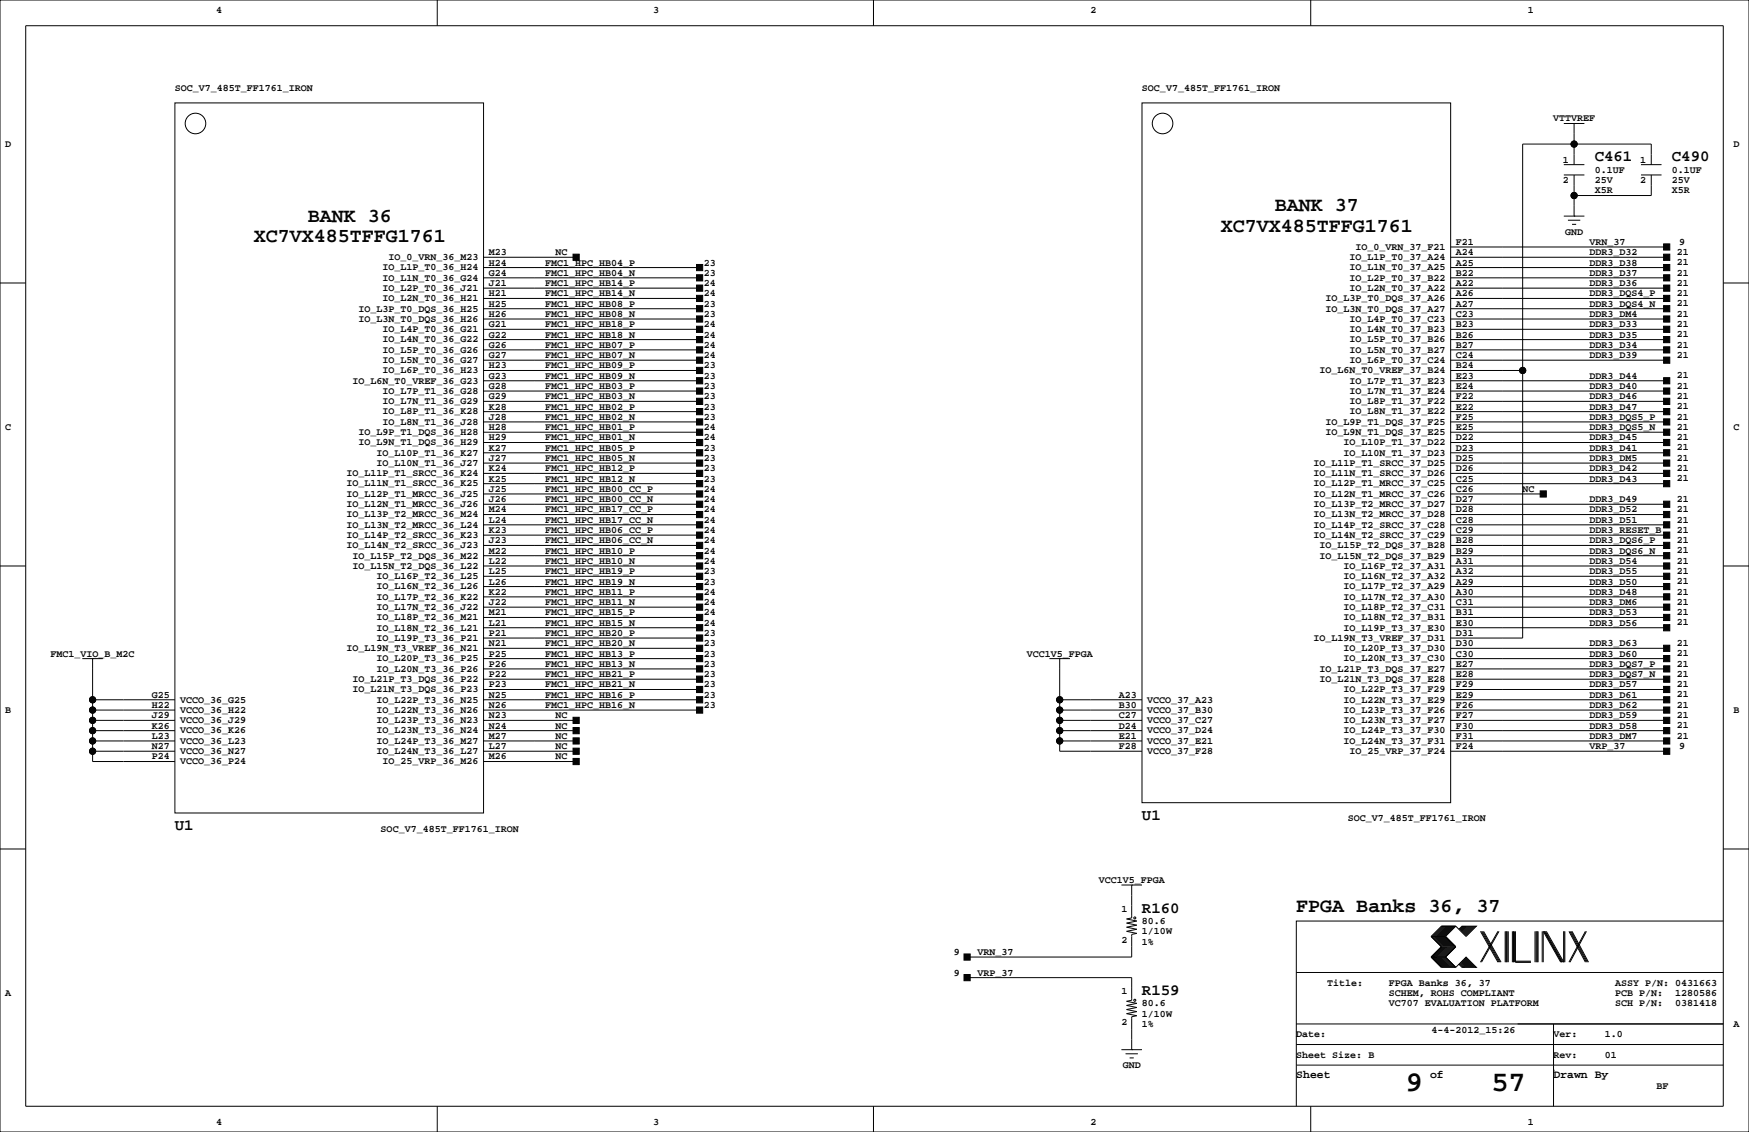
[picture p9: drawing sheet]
<svg xmlns="http://www.w3.org/2000/svg" width="432mm" height="279mm" viewBox="0 0 432 279" stroke-linecap="round" stroke-linejoin="round" font-family="sans-serif">
<defs><g id="words">
<g font-size="7.1">
<text x="347" y="269.3">9</text>
<text x="368.2" y="269.3">57</text>
</g>
<g font-size="4.9">
<text x="314.7" y="52.2">BANK 37</text>
<text x="62.7" y="59.8">XC7VX485TFFG1761</text>
<text x="76" y="54.7">BANK 36</text>
<text x="301.4" y="57.3">XC7VX485TFFG1761</text>
<text x="320" y="225.1">FPGA Banks 36, 37</text>
</g>
<g font-size="3.9">
<text x="393.7" y="39.8">C461</text>
<text x="412.7" y="39.8">C490</text>
<text x="281.9" y="202.4">U1</text>
<text x="43.2" y="204.9">U1</text>
<text x="281.9" y="225.3">R160</text>
<text x="281.9" y="245.6">R159</text>
</g>
<g font-size="2.8">
<text x="320" y="266.1">Sheet</text>
<text x="353.1" y="266.1">of</text>
<text x="383.5" y="266.1">Drawn By</text>
</g>
<g font-size="2.5">
<text x="53.3" y="3.3">4</text>
<text x="161.3" y="3.3">3</text>
<text x="269.2" y="3.3">2</text>
<text x="377.2" y="3.3">1</text>
<text x="43.2" y="22.4">SOC_V7_485T_FF1761_IRON</text>
<text x="281.9" y="22.4">SOC_V7_485T_FF1761_IRON</text>
<text x="383.4" y="30">VTTVREF</text>
<text x="1.3" y="36.3">D</text>
<text x="385.9" y="40.1">1</text>
<text x="404.9" y="40.1">1</text>
<text x="428" y="36.3">D</text>
<text x="385.9" y="45.2">2</text>
<text x="393.7" y="47.8">X5R</text>
<text x="393.7" y="45.2">25V</text>
<text x="393.7" y="42.7">0.1UF</text>
<text x="404.9" y="45.2">2</text>
<text x="412.7" y="42.7">0.1UF</text>
<text x="412.7" y="45.2">25V</text>
<text x="412.7" y="47.8">X5R</text>
<text x="386.4" y="57.9">GND</text>
<text x="95.9" y="64.2">IO_0_VRN_36_M23</text>
<text x="120.6" y="65.5">H24</text>
<text x="120.6" y="63">M23</text>
<text x="134.6" y="65.5">FMC1_HPC_HB04_P</text>
<text x="137.2" y="63">NC</text>
<text x="173.8" y="65.5">23</text>
<text x="333.2" y="64.2">IO_L1P_T0_37_A24</text>
<text x="334.6" y="61.7">IO_0_VRN_37_F21</text>
<text x="359.4" y="65.5">A25</text>
<text x="359.4" y="63">A24</text>
<text x="359.4" y="60.5">F21</text>
<text x="392.4" y="63">DDR3_D32</text>
<text x="392.4" y="65.5">DDR3_D38</text>
<text x="392.4" y="60.5">VRN_37</text>
<text x="414" y="62.9">21</text>
<text x="414" y="65.5">21</text>
<text x="414.5" y="60.5">9</text>
<text x="94.4" y="71.8">IO_L2P_T0_36_J21</text>
<text x="94.4" y="69.3">IO_L1N_T0_36_G24</text>
<text x="94.4" y="66.7">IO_L1P_T0_36_H24</text>
<text x="120.6" y="70.6">J21</text>
<text x="120.6" y="68.1">G24</text>
<text x="134.6" y="70.6">FMC1_HPC_HB14_P</text>
<text x="134.6" y="68.1">FMC1_HPC_HB04_N</text>
<text x="173.8" y="70.6">24</text>
<text x="173.8" y="68.1">23</text>
<text x="333.2" y="71.8">IO_L2N_T0_37_A22</text>
<text x="333.2" y="69.3">IO_L2P_T0_37_B22</text>
<text x="333.2" y="66.7">IO_L1N_T0_37_A25</text>
<text x="359.4" y="70.6">A22</text>
<text x="359.4" y="68.1">B22</text>
<text x="392.4" y="68.1">DDR3_D37</text>
<text x="392.4" y="70.6">DDR3_D36</text>
<text x="414" y="68">21</text>
<text x="414" y="70.5">21</text>
<text x="88.5" y="76.9">IO_L3P_T0_DQS_36_H25</text>
<text x="94.4" y="74.4">IO_L2N_T0_36_H21</text>
<text x="120.6" y="75.7">H25</text>
<text x="120.6" y="73.2">H21</text>
<text x="134.6" y="73.2">FMC1_HPC_HB14_N</text>
<text x="134.6" y="75.7">FMC1_HPC_HB08_P</text>
<text x="173.8" y="73.2">24</text>
<text x="173.8" y="75.7">23</text>
<text x="327.2" y="76.9">IO_L3N_T0_DQS_37_A27</text>
<text x="327.2" y="74.4">IO_L3P_T0_DQS_37_A26</text>
<text x="359.4" y="75.7">A27</text>
<text x="359.4" y="73.2">A26</text>
<text x="392.4" y="75.7">DDR3_DQS4_N</text>
<text x="392.4" y="73.2">DDR3_DQS4_P</text>
<text x="414" y="75.6">21</text>
<text x="414" y="73.1">21</text>
<text x="88.5" y="79.4">IO_L3N_T0_DQS_36_H26</text>
<text x="94.4" y="82">IO_L4P_T0_36_G21</text>
<text x="120.6" y="83.3">G22</text>
<text x="120.6" y="80.8">G21</text>
<text x="120.6" y="78.2">H26</text>
<text x="134.6" y="83.3">FMC1_HPC_HB18_N</text>
<text x="134.6" y="80.8">FMC1_HPC_HB18_P</text>
<text x="134.6" y="78.2">FMC1_HPC_HB08_N</text>
<text x="173.8" y="83.3">24</text>
<text x="173.8" y="80.8">24</text>
<text x="173.8" y="78.2">23</text>
<text x="333.2" y="82">IO_L4N_T0_37_B23</text>
<text x="333.2" y="79.4">IO_L4P_T0_37_C23</text>
<text x="359.4" y="83.3">B26</text>
<text x="359.4" y="80.8">B23</text>
<text x="359.4" y="78.2">C23</text>
<text x="392.4" y="80.8">DDR3_D33</text>
<text x="392.4" y="78.2">DDR3_DM4</text>
<text x="392.4" y="83.3">DDR3_D35</text>
<text x="414" y="80.7">21</text>
<text x="414" y="78.2">21</text>
<text x="414" y="83.2">21</text>
<text x="94.4" y="89.6">IO_L5N_T0_36_G27</text>
<text x="94.4" y="87.1">IO_L5P_T0_36_G26</text>
<text x="94.4" y="84.5">IO_L4N_T0_36_G22</text>
<text x="120.6" y="88.4">G27</text>
<text x="120.6" y="85.9">G26</text>
<text x="134.6" y="88.4">FMC1_HPC_HB07_N</text>
<text x="134.6" y="85.9">FMC1_HPC_HB07_P</text>
<text x="173.8" y="88.4">24</text>
<text x="173.8" y="85.9">24</text>
<text x="333.2" y="89.6">IO_L6P_T0_37_C24</text>
<text x="333.2" y="87.1">IO_L5N_T0_37_B27</text>
<text x="333.2" y="84.5">IO_L5P_T0_37_B26</text>
<text x="359.4" y="88.4">C24</text>
<text x="359.4" y="85.9">B27</text>
<text x="392.4" y="88.4">DDR3_D39</text>
<text x="392.4" y="85.9">DDR3_D34</text>
<text x="414" y="88.3">21</text>
<text x="414" y="85.8">21</text>
<text x="87" y="94.7">IO_L6N_T0_VREF_36_G23</text>
<text x="94.4" y="92.1">IO_L6P_T0_36_H23</text>
<text x="120.6" y="93.5">G23</text>
<text x="120.6" y="90.9">H23</text>
<text x="134.6" y="90.9">FMC1_HPC_HB09_P</text>
<text x="134.6" y="93.5">FMC1_HPC_HB09_N</text>
<text x="173.8" y="90.9">23</text>
<text x="173.8" y="93.5">23</text>
<text x="325.8" y="92.1">IO_L6N_T0_VREF_37_B24</text>
<text x="333.2" y="94.7">IO_L7P_T1_37_E23</text>
<text x="359.4" y="93.5">E23</text>
<text x="359.4" y="90.9">B24</text>
<text x="392.4" y="93.5">DDR3_D44</text>
<text x="414" y="93.4">21</text>
<text x="414" y="95.9">21</text>
<text x="94.4" y="99.8">IO_L7N_T1_36_G29</text>
<text x="94.4" y="97.2">IO_L7P_T1_36_G28</text>
<text x="120.6" y="101.1">K28</text>
<text x="120.6" y="98.6">G29</text>
<text x="120.6" y="96">G28</text>
<text x="134.6" y="101.1">FMC1_HPC_HB02_P</text>
<text x="134.6" y="98.6">FMC1_HPC_HB03_N</text>
<text x="134.6" y="96">FMC1_HPC_HB03_P</text>
<text x="173.8" y="101.1">23</text>
<text x="173.8" y="98.6">23</text>
<text x="173.8" y="96">23</text>
<text x="333.2" y="99.8">IO_L8P_T1_37_F22</text>
<text x="333.2" y="97.2">IO_L7N_T1_37_E24</text>
<text x="359.4" y="101.1">E22</text>
<text x="359.4" y="98.6">F22</text>
<text x="359.4" y="96">E24</text>
<text x="392.4" y="96">DDR3_D40</text>
<text x="392.4" y="98.6">DDR3_D46</text>
<text x="392.4" y="101.1">DDR3_D47</text>
<text x="414" y="98.5">21</text>
<text x="414" y="101">21</text>
<text x="1.3" y="106.2">C</text>
<text x="88.5" y="107.4">IO_L9P_T1_DQS_36_H28</text>
<text x="94.4" y="104.8">IO_L8N_T1_36_J28</text>
<text x="94.4" y="102.3">IO_L8P_T1_36_K28</text>
<text x="120.6" y="106.2">H28</text>
<text x="120.6" y="103.6">J28</text>
<text x="134.6" y="106.2">FMC1_HPC_HB01_P</text>
<text x="134.6" y="103.6">FMC1_HPC_HB02_N</text>
<text x="173.8" y="106.2">24</text>
<text x="173.8" y="103.6">23</text>
<text x="327.2" y="107.4">IO_L9N_T1_DQS_37_E25</text>
<text x="327.2" y="104.8">IO_L9P_T1_DQS_37_F25</text>
<text x="333.2" y="102.3">IO_L8N_T1_37_E22</text>
<text x="359.4" y="106.2">E25</text>
<text x="359.4" y="103.6">F25</text>
<text x="392.4" y="106.2">DDR3_DQS5_N</text>
<text x="392.4" y="103.6">DDR3_DQS5_P</text>
<text x="414" y="106.1">21</text>
<text x="414" y="103.6">21</text>
<text x="428" y="106.2">C</text>
<text x="88.5" y="109.9">IO_L9N_T1_DQS_36_H29</text>
<text x="92.9" y="112.5">IO_L10P_T1_36_K27</text>
<text x="120.6" y="113.8">J27</text>
<text x="120.6" y="111.3">K27</text>
<text x="120.6" y="108.7">H29</text>
<text x="134.6" y="108.7">FMC1_HPC_HB01_N</text>
<text x="134.6" y="113.8">FMC1_HPC_HB05_N</text>
<text x="134.6" y="111.3">FMC1_HPC_HB05_P</text>
<text x="173.8" y="108.7">24</text>
<text x="173.8" y="113.8">23</text>
<text x="173.8" y="111.3">23</text>
<text x="331.7" y="112.5">IO_L10N_T1_37_D23</text>
<text x="331.7" y="109.9">IO_L10P_T1_37_D22</text>
<text x="359.4" y="113.8">D25</text>
<text x="359.4" y="111.3">D23</text>
<text x="359.4" y="108.7">D22</text>
<text x="392.4" y="108.7">DDR3_D45</text>
<text x="392.4" y="111.3">DDR3_D41</text>
<text x="392.4" y="113.8">DDR3_DM5</text>
<text x="414" y="108.6">21</text>
<text x="414" y="111.2">21</text>
<text x="414" y="113.7">21</text>
<text x="85.5" y="117.5">IO_L11P_T1_SRCC_36_K24</text>
<text x="92.9" y="115">IO_L10N_T1_36_J27</text>
<text x="120.6" y="118.9">K25</text>
<text x="120.6" y="116.3">K24</text>
<text x="134.6" y="118.9">FMC1_HPC_HB12_N</text>
<text x="134.6" y="116.3">FMC1_HPC_HB12_P</text>
<text x="173.8" y="118.9">23</text>
<text x="173.8" y="116.3">23</text>
<text x="324.3" y="117.5">IO_L11N_T1_SRCC_37_D26</text>
<text x="324.3" y="115">IO_L11P_T1_SRCC_37_D25</text>
<text x="359.4" y="118.9">C25</text>
<text x="359.4" y="116.3">D26</text>
<text x="392.4" y="116.3">DDR3_D42</text>
<text x="392.4" y="118.9">DDR3_D43</text>
<text x="414" y="116.3">21</text>
<text x="414" y="118.8">21</text>
<text x="85.5" y="125.2">IO_L12N_T1_MRCC_36_J26</text>
<text x="85.5" y="122.6">IO_L12P_T1_MRCC_36_J25</text>
<text x="85.5" y="120.1">IO_L11N_T1_SRCC_36_K25</text>
<text x="120.6" y="124">J26</text>
<text x="120.6" y="121.4">J25</text>
<text x="134.6" y="121.4">FMC1_HPC_HB00_CC_P</text>
<text x="134.6" y="124">FMC1_HPC_HB00_CC_N</text>
<text x="173.8" y="121.4">24</text>
<text x="173.8" y="124">24</text>
<text x="324.3" y="125.2">IO_L13P_T2_MRCC_37_D27</text>
<text x="324.3" y="122.6">IO_L12N_T1_MRCC_37_C26</text>
<text x="324.3" y="120.1">IO_L12P_T1_MRCC_37_C25</text>
<text x="359.4" y="124">D27</text>
<text x="359.4" y="121.4">C26</text>
<text x="375.9" y="121.4">NC</text>
<text x="392.4" y="124">DDR3_D49</text>
<text x="414" y="123.9">21</text>
<text x="85.5" y="130.2">IO_L13N_T2_MRCC_36_L24</text>
<text x="85.5" y="127.7">IO_L13P_T2_MRCC_36_M24</text>
<text x="120.6" y="131.6">K23</text>
<text x="120.6" y="129">L24</text>
<text x="120.6" y="126.5">M24</text>
<text x="134.6" y="126.5">FMC1_HPC_HB17_CC_P</text>
<text x="134.6" y="129">FMC1_HPC_HB17_CC_N</text>
<text x="134.6" y="131.6">FMC1_HPC_HB06_CC_P</text>
<text x="173.8" y="126.5">24</text>
<text x="173.8" y="129">24</text>
<text x="173.8" y="131.6">24</text>
<text x="324.3" y="130.2">IO_L14P_T2_SRCC_37_C28</text>
<text x="324.3" y="127.7">IO_L13N_T2_MRCC_37_D28</text>
<text x="359.4" y="131.6">C29</text>
<text x="359.4" y="129">C28</text>
<text x="359.4" y="126.5">D28</text>
<text x="392.4" y="129">DDR3_D51</text>
<text x="392.4" y="126.5">DDR3_D52</text>
<text x="392.4" y="131.6">DDR3_RESET_B</text>
<text x="414" y="129">21</text>
<text x="414" y="126.4">21</text>
<text x="414" y="131.6">21</text>
<text x="85.5" y="135.3">IO_L14N_T2_SRCC_36_J23</text>
<text x="85.5" y="132.8">IO_L14P_T2_SRCC_36_K23</text>
<text x="87" y="137.9">IO_L15P_T2_DQS_36_M22</text>
<text x="120.6" y="136.7">M22</text>
<text x="120.6" y="134.1">J23</text>
<text x="134.6" y="136.7">FMC1_HPC_HB10_P</text>
<text x="134.6" y="134.1">FMC1_HPC_HB06_CC_N</text>
<text x="173.8" y="136.7">24</text>
<text x="173.8" y="134.1">24</text>
<text x="324.3" y="132.8">IO_L14N_T2_SRCC_37_C29</text>
<text x="325.8" y="137.9">IO_L15N_T2_DQS_37_B29</text>
<text x="325.8" y="135.3">IO_L15P_T2_DQS_37_B28</text>
<text x="359.4" y="136.7">B29</text>
<text x="359.4" y="134.1">B28</text>
<text x="392.4" y="136.7">DDR3_DQS6_N</text>
<text x="392.4" y="134.1">DDR3_DQS6_P</text>
<text x="414" y="136.6">21</text>
<text x="414" y="134">21</text>
<text x="87" y="140.4">IO_L15N_T2_DQS_36_L22</text>
<text x="92.9" y="142.9">IO_L16P_T2_36_L25</text>
<text x="120.6" y="141.7">L25</text>
<text x="120.6" y="139.2">L22</text>
<text x="134.6" y="139.2">FMC1_HPC_HB10_N</text>
<text x="134.6" y="141.7">FMC1_HPC_HB19_P</text>
<text x="173.8" y="139.2">24</text>
<text x="173.8" y="141.7">23</text>
<text x="331.7" y="142.9">IO_L16N_T2_37_A32</text>
<text x="331.7" y="140.4">IO_L16P_T2_37_A31</text>
<text x="359.4" y="141.7">A32</text>
<text x="359.4" y="139.2">A31</text>
<text x="392.4" y="139.2">DDR3_D54</text>
<text x="392.4" y="141.7">DDR3_D55</text>
<text x="414" y="139.1">21</text>
<text x="414" y="141.7">21</text>
<text x="92.9" y="148">IO_L17P_T2_36_K22</text>
<text x="92.9" y="145.5">IO_L16N_T2_36_L26</text>
<text x="120.6" y="149.4">J22</text>
<text x="120.6" y="146.8">K22</text>
<text x="120.6" y="144.3">L26</text>
<text x="134.6" y="149.4">FMC1_HPC_HB11_N</text>
<text x="134.6" y="146.8">FMC1_HPC_HB11_P</text>
<text x="134.6" y="144.3">FMC1_HPC_HB19_N</text>
<text x="173.8" y="149.4">24</text>
<text x="173.8" y="146.8">24</text>
<text x="173.8" y="144.3">23</text>
<text x="331.7" y="148">IO_L17N_T2_37_A30</text>
<text x="331.7" y="145.5">IO_L17P_T2_37_A29</text>
<text x="359.4" y="149.4">C31</text>
<text x="359.4" y="146.8">A30</text>
<text x="359.4" y="144.3">A29</text>
<text x="392.4" y="144.3">DDR3_D50</text>
<text x="392.4" y="146.8">DDR3_D48</text>
<text x="392.4" y="149.4">DDR3_DM6</text>
<text x="414" y="144.2">21</text>
<text x="414" y="146.7">21</text>
<text x="414" y="149.3">21</text>
<text x="92.9" y="155.6">IO_L18N_T2_36_L21</text>
<text x="92.9" y="153.1">IO_L18P_T2_36_M21</text>
<text x="92.9" y="150.6">IO_L17N_T2_36_J22</text>
<text x="120.6" y="154.4">L21</text>
<text x="120.6" y="151.9">M21</text>
<text x="134.6" y="154.4">FMC1_HPC_HB15_N</text>
<text x="134.6" y="151.9">FMC1_HPC_HB15_P</text>
<text x="173.8" y="154.4">24</text>
<text x="173.8" y="151.9">24</text>
<text x="331.7" y="155.6">IO_L19P_T3_37_E30</text>
<text x="331.7" y="153.1">IO_L18N_T2_37_B31</text>
<text x="331.7" y="150.6">IO_L18P_T2_37_C31</text>
<text x="359.4" y="154.4">E30</text>
<text x="359.4" y="151.9">B31</text>
<text x="392.4" y="154.4">DDR3_D56</text>
<text x="392.4" y="151.9">DDR3_D53</text>
<text x="414" y="154.4">21</text>
<text x="414" y="151.8">21</text>
<text x="85.5" y="160.7">IO_L19N_T3_VREF_36_N21</text>
<text x="92.9" y="158.2">IO_L19P_T3_36_P21</text>
<text x="120.6" y="159.5">N21</text>
<text x="120.6" y="157">P21</text>
<text x="134.6" y="159.5">FMC1_HPC_HB20_N</text>
<text x="134.6" y="157">FMC1_HPC_HB20_P</text>
<text x="173.8" y="159.5">23</text>
<text x="173.8" y="157">23</text>
<text x="324.3" y="158.2">IO_L19N_T3_VREF_37_D31</text>
<text x="331.7" y="160.7">IO_L20P_T3_37_D30</text>
<text x="359.4" y="159.5">D30</text>
<text x="359.4" y="157">D31</text>
<text x="392.4" y="159.5">DDR3_D63</text>
<text x="414" y="162">21</text>
<text x="414" y="159.4">21</text>
<text x="12.5" y="162.1">FMC1_VIO_B_M2C</text>
<text x="92.9" y="165.8">IO_L20N_T3_36_P26</text>
<text x="92.9" y="163.3">IO_L20P_T3_36_P25</text>
<text x="120.6" y="167.1">P22</text>
<text x="120.6" y="164.6">P26</text>
<text x="120.6" y="162.1">P25</text>
<text x="134.6" y="167.1">FMC1_HPC_HB21_P</text>
<text x="134.6" y="164.6">FMC1_HPC_HB13_N</text>
<text x="134.6" y="162.1">FMC1_HPC_HB13_P</text>
<text x="173.8" y="167.1">23</text>
<text x="173.8" y="164.6">23</text>
<text x="173.8" y="162.1">23</text>
<text x="253.5" y="162.1">VCC1V5_FPGA</text>
<text x="325.8" y="165.8">IO_L21P_T3_DQS_37_E27</text>
<text x="331.7" y="163.3">IO_L20N_T3_37_C30</text>
<text x="359.4" y="167.1">E28</text>
<text x="359.4" y="164.6">E27</text>
<text x="359.4" y="162.1">C30</text>
<text x="392.4" y="162.1">DDR3_D60</text>
<text x="392.4" y="167.1">DDR3_DQS7_N</text>
<text x="392.4" y="164.6">DDR3_DQS7_P</text>
<text x="414" y="167.1">21</text>
<text x="414" y="164.5">21</text>
<text x="37.5" y="172.2">G25</text>
<text x="44.4" y="173.4">VCCO_36_G25</text>
<text x="87" y="170.9">IO_L21N_T3_DQS_36_P23</text>
<text x="87" y="168.3">IO_L21P_T3_DQS_36_P22</text>
<text x="92.9" y="173.4">IO_L22P_T3_36_N25</text>
<text x="120.6" y="172.2">N25</text>
<text x="120.6" y="169.7">P23</text>
<text x="134.6" y="169.7">FMC1_HPC_HB21_N</text>
<text x="134.6" y="172.2">FMC1_HPC_HB16_P</text>
<text x="173.8" y="169.7">23</text>
<text x="173.8" y="172.2">23</text>
<text x="276.2" y="172.2">A23</text>
<text x="283.2" y="173.4">VCCO_37_A23</text>
<text x="325.8" y="168.3">IO_L21N_T3_DQS_37_E28</text>
<text x="331.7" y="173.4">IO_L22N_T3_37_E29</text>
<text x="331.7" y="170.9">IO_L22P_T3_37_F29</text>
<text x="359.4" y="172.2">E29</text>
<text x="359.4" y="169.7">F29</text>
<text x="392.4" y="169.7">DDR3_D57</text>
<text x="392.4" y="172.2">DDR3_D61</text>
<text x="414" y="169.6">21</text>
<text x="414" y="172.1">21</text>
<text x="1.3" y="176">B</text>
<text x="37.5" y="179.8">K26</text>
<text x="37.5" y="177.3">J29</text>
<text x="37.5" y="174.8">H22</text>
<text x="44.4" y="178.5">VCCO_36_J29</text>
<text x="44.4" y="176">VCCO_36_H22</text>
<text x="92.9" y="178.5">IO_L23P_T3_36_N23</text>
<text x="92.9" y="176">IO_L22N_T3_36_N26</text>
<text x="120.6" y="179.8">N24</text>
<text x="120.6" y="177.3">N23</text>
<text x="120.6" y="174.8">N26</text>
<text x="134.6" y="174.8">FMC1_HPC_HB16_N</text>
<text x="137.2" y="177.3">NC</text>
<text x="137.2" y="179.8">NC</text>
<text x="173.8" y="174.8">23</text>
<text x="276.2" y="179.8">D24</text>
<text x="276.2" y="177.3">C27</text>
<text x="276.2" y="174.8">B30</text>
<text x="283.2" y="178.5">VCCO_37_C27</text>
<text x="283.2" y="176">VCCO_37_B30</text>
<text x="331.7" y="178.5">IO_L23N_T3_37_F27</text>
<text x="331.7" y="176">IO_L23P_T3_37_F26</text>
<text x="359.4" y="179.8">F30</text>
<text x="359.4" y="177.3">F27</text>
<text x="359.4" y="174.8">F26</text>
<text x="392.4" y="174.8">DDR3_D62</text>
<text x="392.4" y="177.3">DDR3_D59</text>
<text x="392.4" y="179.8">DDR3_D58</text>
<text x="414" y="174.7">21</text>
<text x="414" y="177.2">21</text>
<text x="414" y="179.8">21</text>
<text x="428" y="176">B</text>
<text x="37.5" y="184.9">N27</text>
<text x="37.5" y="182.4">L23</text>
<text x="44.4" y="183.6">VCCO_36_L23</text>
<text x="44.4" y="181">VCCO_36_K26</text>
<text x="92.9" y="183.6">IO_L24P_T3_36_M27</text>
<text x="92.9" y="181">IO_L23N_T3_36_N24</text>
<text x="120.6" y="184.9">L27</text>
<text x="120.6" y="182.4">M27</text>
<text x="137.2" y="182.4">NC</text>
<text x="137.2" y="184.9">NC</text>
<text x="276.2" y="184.9">F28</text>
<text x="276.2" y="182.4">E21</text>
<text x="283.2" y="183.6">VCCO_37_E21</text>
<text x="283.2" y="181">VCCO_37_D24</text>
<text x="331.7" y="183.6">IO_L24N_T3_37_F31</text>
<text x="331.7" y="181">IO_L24P_T3_37_F30</text>
<text x="359.4" y="184.9">F24</text>
<text x="359.4" y="182.4">F31</text>
<text x="392.4" y="182.4">DDR3_DM7</text>
<text x="392.4" y="184.9">VRP_37</text>
<text x="414" y="182.3">21</text>
<text x="414.5" y="184.9">9</text>
<text x="37.5" y="187.5">P24</text>
<text x="44.4" y="188.7">VCCO_36_P24</text>
<text x="44.4" y="186.1">VCCO_36_N27</text>
<text x="92.9" y="186.1">IO_L24N_T3_36_L27</text>
<text x="94.4" y="188.7">IO_25_VRP_36_M26</text>
<text x="120.6" y="187.5">M26</text>
<text x="137.2" y="187.5">NC</text>
<text x="283.2" y="186.1">VCCO_37_F28</text>
<text x="333.2" y="186.1">IO_25_VRP_37_F24</text>
<text x="332.7" y="202.7">SOC_V7_485T_FF1761_IRON</text>
<text x="94" y="205.2">SOC_V7_485T_FF1761_IRON</text>
<text x="271.3" y="217.9">VCC1V5_FPGA</text>
<text x="276.9" y="225.1">1</text>
<text x="276.9" y="232.8">2</text>
<text x="281.9" y="228.1">80.6</text>
<text x="281.9" y="230.6">1/10W</text>
<text x="281.9" y="233.2">1%</text>
<text x="235.5" y="235.7">9</text>
<text x="241.3" y="235.7">VRN_37</text>
<text x="1.3" y="245.9">A</text>
<text x="235.5" y="240.8">9</text>
<text x="241.3" y="240.8">VRP_37</text>
<text x="276.9" y="245.5">1</text>
<text x="327.7" y="243.3">Title:</text>
<text x="342.9" y="245.9">SCHEM, ROHS COMPLIANT</text>
<text x="342.9" y="243.3">FPGA Banks 36, 37</text>
<text x="398.8" y="243.3">ASSY P/N: 0431663</text>
<text x="398.8" y="245.9">PCB P/N:</text>
<text x="413.6" y="245.9">1280586</text>
<text x="281.9" y="251">1/10W</text>
<text x="281.9" y="248.4">80.6</text>
<text x="342.9" y="248.4">VC707 EVALUATION PLATFORM</text>
<text x="398.8" y="248.4">SCH P/N:</text>
<text x="413.6" y="248.4">0381418</text>
<text x="276.9" y="253.1">2</text>
<text x="281.9" y="253.5">1%</text>
<text x="320" y="256">Date:</text>
<text x="353.4" y="255">4-4-2012_15:26</text>
<text x="383.5" y="256">Ver:</text>
<text x="396.2" y="256">1.0</text>
<text x="428" y="253.5">A</text>
<text x="277.2" y="263.7">GND</text>
<text x="320" y="261.1">Sheet Size: B</text>
<text x="383.5" y="261.1">Rev:</text>
<text x="396.2" y="261.1">01</text>
<text x="408.9" y="268.7">BF</text>
<text x="53.3" y="277.6">4</text>
<text x="161.3" y="277.6">3</text>
<text x="269.2" y="277.6">2</text>
<text x="377.2" y="277.6">1</text>
</g>
</g></defs>
<g fill="none" stroke="#000" stroke-width=".25">
<path d="M0 0h431.8v279.4h-431.8zM6.3 6.4h419.1v266.6h-419.1zM107.9 0v6.4M215.6 0v6.4M323.6 0v6.4M43.2 25.4h76.2v175.3h-76.2zM281.9 25.4h76.2v172.7h-76.2zM386.1 30.5h5.1M388.6 30.5h.1M388.6 30.5v10.1M386.1 43.2h5.1M386.1 40.6h5.1"/>
<path d="M386.1 53.3h5.1M387.1 54.4h3M388.1 55.4h1M388.6 53.3h.1M388.6 43.2v10.1M405.1 43.2h5.1M405.1 40.6h5.1M407.7 40.6v-5h-31.8v121.9h-17.8M407.7 43.2v5.1h-19.1M0 69.8h6.3M119.4 63.5h22.8M119.4 66h53.3"/>
<path d="M119.4 68.6h53.3M119.4 76.2h53.3M119.4 78.7h53.3M119.4 71.1h53.3M119.4 73.7h53.3M358.1 61h53.4M358.1 63.5h53.4M358.1 66h53.4M358.1 68.6h53.4M358.1 76.2h53.4M358.1 78.7h53.4M358.1 71.1h53.4"/>
<path d="M358.1 73.7h53.4M425.4 69.8h6.4M119.4 91.4h53.3M119.4 94h53.3M119.4 96.5h53.3M119.4 99.1h53.3M119.4 86.4h53.3M119.4 88.9h53.3M119.4 81.3h53.3M119.4 83.8h53.3M358.1 91.4h17.8M358.1 94h53.4"/>
<path d="M358.1 96.5h53.4M358.1 99.1h53.4M358.1 86.4h53.4M358.1 88.9h53.4M358.1 81.3h53.4M358.1 83.8h53.4M119.4 101.6h53.3M119.4 104.1h53.3M119.4 111.8h53.3M119.4 114.3h53.3M119.4 116.8h53.3M119.4 119.4h53.3"/>
<path d="M119.4 106.7h53.3M119.4 109.2h53.3M358.1 101.6h53.4M358.1 104.1h53.4M358.1 111.8h53.4M358.1 114.3h53.4M358.1 116.8h53.4M358.1 119.4h53.4M358.1 106.7h53.4M358.1 109.2h53.4M0 139.7h6.3M119.4 132.1h53.3"/>
<path d="M119.4 134.6h53.3M119.4 129.5h53.3M119.4 127h53.3M119.4 124.5h53.3M119.4 121.9h53.3M119.4 139.7h53.3M119.4 137.2h53.3M358.1 132.1h53.4M358.1 134.6h53.4M358.1 129.5h53.4M358.1 127h53.4M358.1 124.5h53.4"/>
<path d="M358.1 121.9h22.9M358.1 139.7h53.4M358.1 137.2h53.4M425.4 139.7h6.4M119.4 152.4h53.3M119.4 157.5h53.3M119.4 142.2h53.3M119.4 144.8h53.3M119.4 147.3h53.3M119.4 149.9h53.3M119.4 154.9h53.3M358.1 152.4h53.4"/>
<path d="M358.1 142.2h53.4M358.1 144.8h53.4M358.1 147.3h53.4M358.1 149.9h53.4M358.1 154.9h53.4M20.3 162.6h5.1M22.9 162.6h.1M22.9 172.7h20.3M22.9 177.8h20.3M22.9 175.3h20.3M22.9 162.6v25.4h20.3M119.4 172.7h53.3"/>
<path d="M119.4 177.8h22.8M119.4 175.3h53.3M119.4 162.6h53.3M119.4 165.1h53.3M119.4 160h53.3M119.4 167.6h53.3M119.4 170.2h53.3M259.1 162.6h5.1M261.6 162.6h.1M261.6 162.6v22.8h20.3M261.6 172.7h20.3M261.6 177.8h20.3"/>
<path d="M261.6 175.3h20.3M358.1 172.7h53.4M358.1 177.8h53.4M358.1 175.3h53.4M358.1 162.6h53.4M358.1 165.1h53.4M358.1 160h53.4M358.1 167.6h53.4M358.1 170.2h53.4M22.9 185.4h20.3M22.9 182.9h20.3M22.9 180.3h20.3"/>
<path d="M119.4 185.4h22.8M119.4 182.9h22.8M119.4 180.3h22.8M119.4 188h22.8M261.6 182.9h20.3M261.6 180.3h20.3M358.1 185.4h53.4M358.1 182.9h53.4M358.1 180.3h53.4M0 209.5h6.3M276.9 218.4h5M279.4 218.4h.1"/>
<path d="M279.4 218.4v8.2l-1.3 .2 2.6 .5-2.6 .5 2.6 .5-2.6 .6 2.6 .5-2.6 .5 2.6 .5-1.3 .2v5.6h-40.6M425.4 209.5h6.4M353.3 236.2h3.6M353.3 236.2l2.6 2.6h3.5M353.3 231.1l2.6 2.6-2.6 2.5M353.3 231.1h3.6M356.1 228.6l-2.5 2.5 2.5 2.6-2.5 2.5 2.5 2.6M356.4 228.6l-2.6 2.5 2.6 2.6-2.6 2.5 2.6 2.6M356.6 228.6l-2.5 2.5 2.5 2.6-2.5 2.5 2.5 2.6M356.9 228.6l-2.6 2.5 2.6 2.6-2.6 2.5 2.6 2.6M356.9 231.1l2.5 2.6-2.5 2.5M356.9 236.2l2.5 2.6"/>
<path d="M357.1 228.6l-2.5 2.5 2.5 2.6-2.5 2.5 2.5 2.6M357.4 228.6l-2.6 2.5 2.6 2.6-2.6 2.5 2.6 2.6M357.6 228.6l-2.5 2.5 2.5 2.6-2.5 2.5 2.5 2.6M357.9 228.6l-2.6 2.5 2.6 2.6-2.6 2.5 2.6 2.6M358.1 228.6l-2.5 2.5 2.5 2.6-2.5 2.5 2.5 2.6M358.4 228.6l-2.5 2.5 2.5 2.6-2.5 2.5 2.5 2.6M358.6 228.6l-2.5 2.5 2.5 2.6-2.5 2.5 2.5 2.6M358.9 228.6l-2.5 2.5 2.5 2.6-2.5 2.5 2.5 2.6M359.2 228.6l-2.6 2.5 2.6 2.6-2.6 2.5 2.6 2.6M359.4 228.6l2.5 2.5 2.6-2.5h-3.6l-.7 .8M359.4 228.6h-3.5l-2.6 2.5M359.4 228.6l-2.5 2.5"/>
<path d="M360.2 238l.7 .8h3.6l-2.6-2.6-2.5 2.6M360.4 237.7l1 1.1M360.4 238l.8 .8M360.7 237.5l1.2 1.3M360.7 237.7l1 1.1M360.9 237.2l1.6 1.6M360.9 237.5l1.3 1.3M361.2 237l1.8 1.8M361.2 237.2l1.5 1.6M361.2 228.6l-.8 .8M361.4 236.7l2.1 2.1M361.4 237l1.8 1.8"/>
<path d="M361.4 228.6l-1 1M361.7 236.5l2.3 2.3M361.7 236.7l2 2.1M361.7 228.6l-1 1M361.9 236.5l2.3 2.3M361.9 228.6l-1.2 1.3M362.2 228.6l-1.3 1.3M362.5 228.6l-1.6 1.5M362.7 228.6l-1.5 1.5M363 228.6l-1.8 1.8M363.2 228.6l-1.8 1.8M363.5 228.6l-2.1 2"/>
<path d="M363.7 228.6l-2 2M364 228.6l-2.3 2.3M364.2 228.6l-2.3 2.3M365.5 229.9l4.3 7.6M365.8 229.9l4.3 7.6M366 229.9l4.3 7.6M366.3 229.9l4.3 7.6M369.8 229.9l-4.3 7.6M370.1 229.9l-4.3 7.6M371.6 229.9v7.6M371.9 229.9v7.6M372.1 229.9v7.6"/>
<path d="M372.4 229.9v7.6M373.4 229.9v7.6M373.6 229.9v7.6M373.9 229.9v7.6M374.1 229.9v7.6h3.9M374.1 237.2h3.9M379 229.9v7.6M379.2 229.9v7.6M379.5 229.9v7.6M379.7 229.9v7.6M380.7 229.9v7.6M381 237.5v-7.6l4.3 7.6"/>
<path d="M381.3 229.9l4.3 7.6M381.5 229.9l4.3 7.6M381.8 229.9l4.3 7.6v-7.6M386.3 229.9v7.6M387.3 229.9l4.1 7.6M387.6 229.9l4.1 7.6M387.9 229.9l4 7.6M388.1 229.9l4.1 7.6M391.4 229.9l-4.1 7.6M391.7 229.9l-4.1 7.6M425.4 227.3h-105.4v35.6M238.8 241.3h40.6v5.6l-1.3 .2 2.6 .5-2.6 .6 2.6 .5-2.6 .5 2.6 .5-2.6 .5 2.6 .5-1.3 .3v8.1"/>
<path d="M276.9 259.1h5M279.4 259.1h.1M320 257.8h105.4M320 252.7h105.4M320 240h105.4M383.5 252.7v20.3M107.9 273v6.4M215.6 273v6.4M277.9 260.1h3M278.9 261.1h1M320 262.9v10.1M320 262.9h105.4"/>
<path d="M323.6 273v6.4M383.5 264.2h.1"/>
<circle cx="48.3" cy="30.5" r="2.54"/>
<circle cx="287" cy="30.5" r="2.54"/>
<circle cx="388.6" cy="35.6" r=".76"/>
<circle cx="388.6" cy="48.3" r=".76"/>
<circle cx="375.9" cy="91.4" r=".76"/>
<circle cx="22.9" cy="172.7" r=".76"/>
<circle cx="22.9" cy="177.8" r=".76"/>
<circle cx="22.9" cy="175.3" r=".76"/>
<circle cx="261.6" cy="172.7" r=".76"/>
<circle cx="261.6" cy="177.8" r=".76"/>
<circle cx="261.6" cy="175.3" r=".76"/>
<circle cx="22.9" cy="182.9" r=".76"/>
<circle cx="22.9" cy="185.4" r=".76"/>
<circle cx="22.9" cy="180.3" r=".76"/>
<circle cx="261.6" cy="182.9" r=".76"/>
<circle cx="261.6" cy="180.3" r=".76"/>
<circle cx="280.2" cy="226.6" r=".25"/>
<circle cx="280.2" cy="246.9" r=".25"/>
</g>
<g fill="#000" stroke="#000" stroke-width=".25">
<path d="M141.5 62.7h1.5v1.6h-1.5z" fill-rule="evenodd"/>
<path d="M172 65.3h1.5v1.5h-1.5z" fill-rule="evenodd"/>
<path d="M172 67.8h1.5v1.5h-1.5z" fill-rule="evenodd"/>
<path d="M172 75.4h1.5v1.6h-1.5z" fill-rule="evenodd"/>
<path d="M172 78h1.5v1.5h-1.5z" fill-rule="evenodd"/>
<path d="M172 70.4h1.5v1.5h-1.5z" fill-rule="evenodd"/>
<path d="M172 72.9h1.5v1.5h-1.5z" fill-rule="evenodd"/>
<path d="M410.7 60.2h1.5v1.5h-1.5z" fill-rule="evenodd"/>
<path d="M410.7 72.9h1.5v1.5h-1.5z" fill-rule="evenodd"/>
<path d="M410.7 75.4h1.5v1.6h-1.5z" fill-rule="evenodd"/>
<path d="M410.7 65.3h1.5v1.5h-1.5z" fill-rule="evenodd"/>
<path d="M410.7 62.7h1.5v1.6h-1.5z" fill-rule="evenodd"/>
<path d="M410.7 78h1.5v1.5h-1.5z" fill-rule="evenodd"/>
<path d="M410.7 70.4h1.5v1.5h-1.5z" fill-rule="evenodd"/>
<path d="M410.7 67.8h1.5v1.5h-1.5z" fill-rule="evenodd"/>
<path d="M172 93.2h1.5v1.5h-1.5z" fill-rule="evenodd"/>
<path d="M172 90.7h1.5v1.5h-1.5z" fill-rule="evenodd"/>
<path d="M172 95.8h1.5v1.5h-1.5z" fill-rule="evenodd"/>
<path d="M172 98.3h1.5v1.5h-1.5z" fill-rule="evenodd"/>
<path d="M172 85.6h1.5v1.5h-1.5z" fill-rule="evenodd"/>
<path d="M172 88.1h1.5v1.6h-1.5z" fill-rule="evenodd"/>
<path d="M172 80.5h1.5v1.5h-1.5z" fill-rule="evenodd"/>
<path d="M172 83.1h1.5v1.5h-1.5z" fill-rule="evenodd"/>
<path d="M410.7 85.6h1.5v1.5h-1.5z" fill-rule="evenodd"/>
<path d="M410.7 83.1h1.5v1.5h-1.5z" fill-rule="evenodd"/>
<path d="M410.7 88.1h1.5v1.6h-1.5z" fill-rule="evenodd"/>
<path d="M410.7 80.5h1.5v1.5h-1.5z" fill-rule="evenodd"/>
<path d="M410.7 98.3h1.5v1.5h-1.5z" fill-rule="evenodd"/>
<path d="M410.7 95.8h1.5v1.5h-1.5z" fill-rule="evenodd"/>
<path d="M410.7 93.2h1.5v1.5h-1.5z" fill-rule="evenodd"/>
<path d="M172 100.8h1.5v1.6h-1.5z" fill-rule="evenodd"/>
<path d="M172 103.4h1.5v1.5h-1.5z" fill-rule="evenodd"/>
<path d="M172 111h1.5v1.5h-1.5z" fill-rule="evenodd"/>
<path d="M172 113.5h1.5v1.6h-1.5z" fill-rule="evenodd"/>
<path d="M172 116.1h1.5v1.5h-1.5z" fill-rule="evenodd"/>
<path d="M172 105.9h1.5v1.5h-1.5z" fill-rule="evenodd"/>
<path d="M172 108.5h1.5v1.5h-1.5z" fill-rule="evenodd"/>
<path d="M410.7 113.5h1.5v1.6h-1.5z" fill-rule="evenodd"/>
<path d="M410.7 103.4h1.5v1.5h-1.5z" fill-rule="evenodd"/>
<path d="M410.7 105.9h1.5v1.5h-1.5z" fill-rule="evenodd"/>
<path d="M410.7 116.1h1.5v1.5h-1.5z" fill-rule="evenodd"/>
<path d="M410.7 111h1.5v1.5h-1.5z" fill-rule="evenodd"/>
<path d="M410.7 108.5h1.5v1.5h-1.5z" fill-rule="evenodd"/>
<path d="M410.7 100.8h1.5v1.6h-1.5z" fill-rule="evenodd"/>
<path d="M172 133.9h1.5v1.5h-1.5z" fill-rule="evenodd"/>
<path d="M172 131.3h1.5v1.5h-1.5z" fill-rule="evenodd"/>
<path d="M172 128.8h1.5v1.5h-1.5z" fill-rule="evenodd"/>
<path d="M172 126.2h1.5v1.6h-1.5z" fill-rule="evenodd"/>
<path d="M172 123.7h1.5v1.5h-1.5z" fill-rule="evenodd"/>
<path d="M172 121.2h1.5v1.5h-1.5z" fill-rule="evenodd"/>
<path d="M172 118.6h1.5v1.5h-1.5z" fill-rule="evenodd"/>
<path d="M172 136.4h1.5v1.5h-1.5z" fill-rule="evenodd"/>
<path d="M380.2 121.2h1.6v1.5h-1.6z" fill-rule="evenodd"/>
<path d="M410.7 131.3h1.5v1.5h-1.5z" fill-rule="evenodd"/>
<path d="M410.7 126.2h1.5v1.6h-1.5z" fill-rule="evenodd"/>
<path d="M410.7 128.8h1.5v1.5h-1.5z" fill-rule="evenodd"/>
<path d="M410.7 133.9h1.5v1.5h-1.5z" fill-rule="evenodd"/>
<path d="M410.7 136.4h1.5v1.5h-1.5z" fill-rule="evenodd"/>
<path d="M410.7 123.7h1.5v1.5h-1.5z" fill-rule="evenodd"/>
<path d="M410.7 118.6h1.5v1.5h-1.5z" fill-rule="evenodd"/>
<path d="M172 141.5h1.5v1.5h-1.5z" fill-rule="evenodd"/>
<path d="M172 144h1.5v1.5h-1.5z" fill-rule="evenodd"/>
<path d="M172 156.7h1.5v1.5h-1.5z" fill-rule="evenodd"/>
<path d="M172 146.6h1.5v1.5h-1.5z" fill-rule="evenodd"/>
<path d="M172 149.1h1.5v1.5h-1.5z" fill-rule="evenodd"/>
<path d="M172 151.6h1.5v1.6h-1.5z" fill-rule="evenodd"/>
<path d="M172 154.2h1.5v1.5h-1.5z" fill-rule="evenodd"/>
<path d="M172 138.9h1.5v1.6h-1.5z" fill-rule="evenodd"/>
<path d="M410.7 151.6h1.5v1.6h-1.5z" fill-rule="evenodd"/>
<path d="M410.7 154.2h1.5v1.5h-1.5z" fill-rule="evenodd"/>
<path d="M410.7 149.1h1.5v1.5h-1.5z" fill-rule="evenodd"/>
<path d="M410.7 141.5h1.5v1.5h-1.5z" fill-rule="evenodd"/>
<path d="M410.7 138.9h1.5v1.6h-1.5z" fill-rule="evenodd"/>
<path d="M410.7 146.6h1.5v1.5h-1.5z" fill-rule="evenodd"/>
<path d="M410.7 144h1.5v1.5h-1.5z" fill-rule="evenodd"/>
<path d="M141.5 177h1.5v1.6h-1.5z" fill-rule="evenodd"/>
<path d="M172 172h1.5v1.5h-1.5z" fill-rule="evenodd"/>
<path d="M172 174.5h1.5v1.5h-1.5z" fill-rule="evenodd"/>
<path d="M172 161.8h1.5v1.5h-1.5z" fill-rule="evenodd"/>
<path d="M172 164.3h1.5v1.6h-1.5z" fill-rule="evenodd"/>
<path d="M172 159.3h1.5v1.5h-1.5z" fill-rule="evenodd"/>
<path d="M172 166.9h1.5v1.5h-1.5z" fill-rule="evenodd"/>
<path d="M172 169.4h1.5v1.5h-1.5z" fill-rule="evenodd"/>
<path d="M410.7 164.3h1.5v1.6h-1.5z" fill-rule="evenodd"/>
<path d="M410.7 166.9h1.5v1.5h-1.5z" fill-rule="evenodd"/>
<path d="M410.7 177h1.5v1.6h-1.5z" fill-rule="evenodd"/>
<path d="M410.7 174.5h1.5v1.5h-1.5z" fill-rule="evenodd"/>
<path d="M410.7 159.3h1.5v1.5h-1.5z" fill-rule="evenodd"/>
<path d="M410.7 161.8h1.5v1.5h-1.5z" fill-rule="evenodd"/>
<path d="M410.7 172h1.5v1.5h-1.5z" fill-rule="evenodd"/>
<path d="M410.7 169.4h1.5v1.5h-1.5z" fill-rule="evenodd"/>
<path d="M141.5 187.2h1.5v1.5h-1.5z" fill-rule="evenodd"/>
<path d="M141.5 184.7h1.5v1.5h-1.5z" fill-rule="evenodd"/>
<path d="M141.5 182.1h1.5v1.5h-1.5z" fill-rule="evenodd"/>
<path d="M141.5 179.6h1.5v1.5h-1.5z" fill-rule="evenodd"/>
<path d="M410.7 184.7h1.5v1.5h-1.5z" fill-rule="evenodd"/>
<path d="M410.7 182.1h1.5v1.5h-1.5z" fill-rule="evenodd"/>
<path d="M410.7 179.6h1.5v1.5h-1.5z" fill-rule="evenodd"/>
<path d="M238 235.5h1.5v1.5h-1.5z" fill-rule="evenodd"/>
<path d="M238 240.5h1.5v1.6h-1.5z" fill-rule="evenodd"/>
<circle cx="388.6" cy="35.6" r=".76"/>
<circle cx="388.6" cy="48.3" r=".76"/>
<circle cx="375.9" cy="91.4" r=".76"/>
<circle cx="22.9" cy="172.7" r=".76"/>
<circle cx="22.9" cy="177.8" r=".76"/>
<circle cx="22.9" cy="175.3" r=".76"/>
<circle cx="261.6" cy="172.7" r=".76"/>
<circle cx="261.6" cy="177.8" r=".76"/>
<circle cx="261.6" cy="175.3" r=".76"/>
<circle cx="22.9" cy="182.9" r=".76"/>
<circle cx="22.9" cy="185.4" r=".76"/>
<circle cx="22.9" cy="180.3" r=".76"/>
<circle cx="261.6" cy="182.9" r=".76"/>
<circle cx="261.6" cy="180.3" r=".76"/>
</g>
<use href="#words"/>
</svg>
